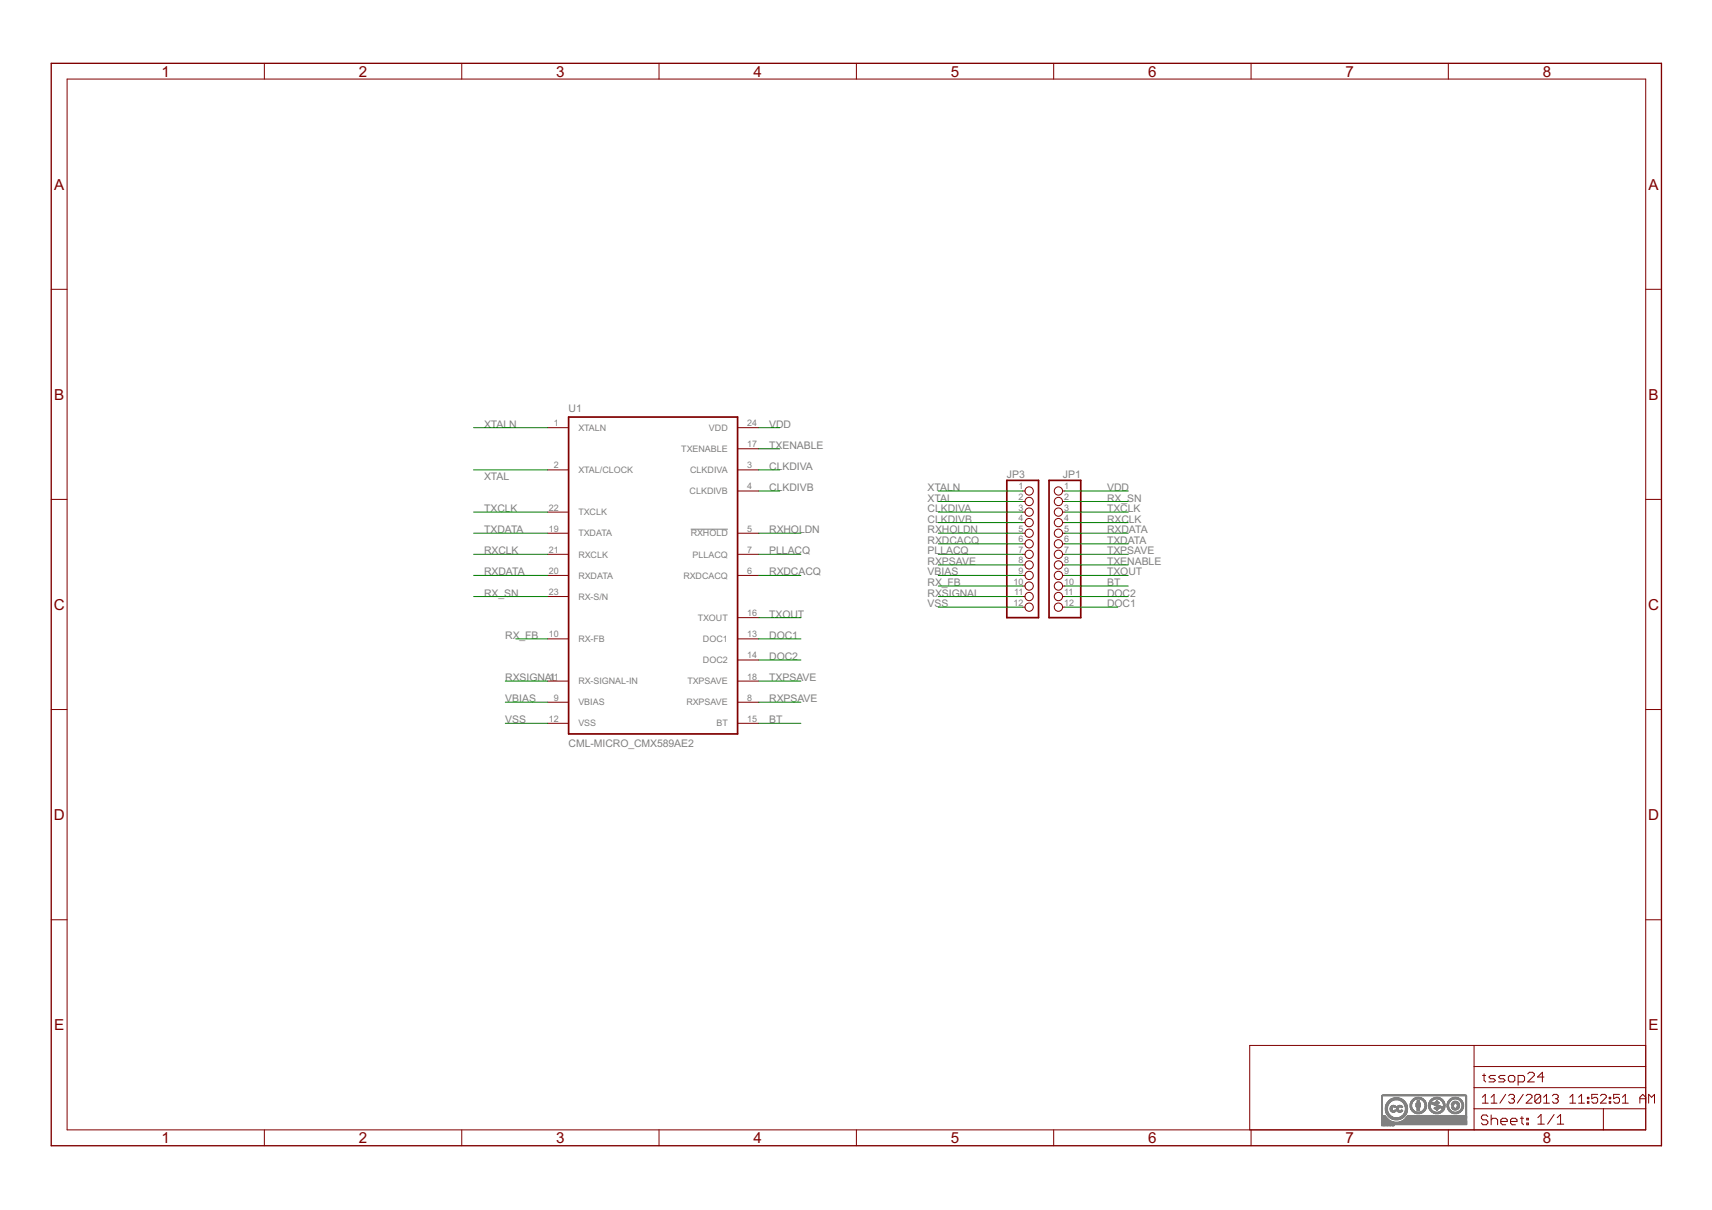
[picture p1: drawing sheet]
<svg xmlns="http://www.w3.org/2000/svg" width="297mm" height="210mm" viewBox="0 0 297 210" stroke-linecap="round" stroke-linejoin="round" font-family="sans-serif">
<defs><g id="words">
<g font-size="2.9" fill="#800000">
<text x="28" y="13.3">1</text>
<text x="62.3" y="13.3">2</text>
<text x="96.5" y="13.3">3</text>
<text x="130.7" y="13.3">4</text>
<text x="165" y="13.3">5</text>
<text x="199.2" y="13.3">6</text>
<text x="233.4" y="13.3">7</text>
<text x="267.7" y="13.3">8</text>
<text x="9.4" y="32.9">A</text>
<text x="286" y="32.9">A</text>
<text x="9.4" y="69.3">B</text>
<text x="286" y="69.3">B</text>
<text x="9.3" y="105.8">C</text>
<text x="286" y="105.8">C</text>
<text x="9.3" y="142.3">D</text>
<text x="286" y="142.3">D</text>
<text x="9.4" y="178.7">E</text>
<text x="286" y="178.7">E</text>
<text x="28" y="198.3">1</text>
<text x="62.3" y="198.3">2</text>
<text x="96.5" y="198.3">3</text>
<text x="130.7" y="198.3">4</text>
<text x="165" y="198.3">5</text>
<text x="199.2" y="198.3">6</text>
<text x="233.4" y="198.3">7</text>
<text x="267.7" y="198.3">8</text>
</g>
<g font-size="2" fill="#808080">
<text x="98.7" y="71.4">U1</text>
<text x="84" y="74.2">XTALN</text>
<text x="133.5" y="77.8">TXENABLE</text>
<text x="133.5" y="74.2">VDD</text>
<text x="84" y="83.3">XTAL</text>
<text x="133.5" y="81.5">CLKDIVA</text>
<text x="174.7" y="82.9">JP3</text>
<text x="184.4" y="82.9">JP1</text>
<text x="84" y="88.8">TXCLK</text>
<text x="133.5" y="85.2">CLKDIVB</text>
<text x="161" y="87">XTAL</text>
<text x="161" y="85.2">XTALN</text>
<text x="161" y="88.8">CLKDIVA</text>
<text x="192.1" y="88.8">TXCLK</text>
<text x="192.1" y="87">RX_SN</text>
<text x="192.1" y="85.2">VDD</text>
<text x="84" y="92.5">TXDATA</text>
<text x="133.5" y="92.5">RXHOLDN</text>
<text x="161" y="92.5">RXHOLDN</text>
<text x="161" y="94.3">RXDCACQ</text>
<text x="161" y="90.7">CLKDIVB</text>
<text x="192.1" y="90.7">RXCLK</text>
<text x="192.1" y="92.5">RXDATA</text>
<text x="192.1" y="94.3">TXDATA</text>
<text x="84" y="96.2">RXCLK</text>
<text x="84" y="99.8">RXDATA</text>
<text x="133.5" y="96.2">PLLACQ</text>
<text x="133.5" y="99.8">RXDCACQ</text>
<text x="161" y="96.2">PLLACQ</text>
<text x="161" y="101.7">RX_FB</text>
<text x="161" y="99.8">VBIAS</text>
<text x="161" y="98">RXPSAVE</text>
<text x="192.1" y="99.8">TXOUT</text>
<text x="192.1" y="96.2">TXPSAVE</text>
<text x="192.1" y="98">TXENABLE</text>
<text x="192.1" y="101.7">BT</text>
<text x="84" y="103.5">RX_SN</text>
<text x="133.5" y="107.2">TXOUT</text>
<text x="161" y="103.5">RXSIGNAL</text>
<text x="161" y="105.3">VSS</text>
<text x="192.1" y="103.5">DOC2</text>
<text x="192.1" y="105.3">DOC1</text>
<text x="87.7" y="110.8">RX_FB</text>
<text x="133.5" y="110.8">DOC1</text>
<text x="87.7" y="118.1">RXSIGNAL</text>
<text x="133.5" y="114.5">DOC2</text>
<text x="133.5" y="118.1">TXPSAVE</text>
<text x="87.7" y="121.8">VBIAS</text>
<text x="87.7" y="125.5">VSS</text>
<text x="133.5" y="121.8">RXPSAVE</text>
<text x="133.5" y="125.5">BT</text>
<text x="98.7" y="129.6">CML-MICRO_CMX589AE2</text>
</g>
<g font-size="1.7" fill="#808080">
<text x="96.1" y="73.9">1</text>
<text x="100.3" y="74.7">XTALN</text>
<text x="123" y="74.7">VDD</text>
<text x="129.7" y="77.6">17</text>
<text x="129.7" y="73.9">24</text>
<text x="96.1" y="81.3">2</text>
<text x="100.3" y="82.1">XTAL/CLOCK</text>
<text x="118.2" y="78.4">TXENABLE</text>
<text x="119.7" y="82.1">CLKDIVA</text>
<text x="129.7" y="81.3">3</text>
<text x="95.2" y="88.6">22</text>
<text x="100.3" y="89.4">TXCLK</text>
<text x="119.6" y="85.7">CLKDIVB</text>
<text x="129.7" y="84.9">4</text>
<text x="176.7" y="84.9">1</text>
<text x="176.7" y="86.7">2</text>
<text x="176.7" y="88.6">3</text>
<text x="184.6" y="84.9">1</text>
<text x="184.6" y="86.7">2</text>
<text x="184.6" y="88.6">3</text>
<text x="95.2" y="95.9">21</text>
<text x="95.2" y="92.2">19</text>
<text x="100.3" y="93">TXDATA</text>
<text x="119.9" y="93.1">RXHOLD</text>
<text x="129.7" y="92.2">5</text>
<text x="129.7" y="95.9">7</text>
<text x="176.7" y="90.4">4</text>
<text x="176.7" y="92.2">5</text>
<text x="176.7" y="94.1">6</text>
<text x="176.7" y="95.9">7</text>
<text x="184.6" y="90.4">4</text>
<text x="184.6" y="92.2">5</text>
<text x="184.6" y="94.1">6</text>
<text x="184.6" y="95.9">7</text>
<text x="95.2" y="99.6">20</text>
<text x="100.3" y="96.7">RXCLK</text>
<text x="100.3" y="100.4">RXDATA</text>
<text x="118.6" y="100.4">RXDCACQ</text>
<text x="120.1" y="96.7">PLLACQ</text>
<text x="129.7" y="99.6">6</text>
<text x="175.9" y="101.4">10</text>
<text x="176.7" y="97.7">8</text>
<text x="176.7" y="99.6">9</text>
<text x="184.6" y="97.7">8</text>
<text x="184.6" y="99.6">9</text>
<text x="184.6" y="101.4">10</text>
<text x="95.2" y="103.2">23</text>
<text x="100.3" y="104">RX-S/N</text>
<text x="121.1" y="107.7">TXOUT</text>
<text x="129.7" y="106.9">16</text>
<text x="175.9" y="105.1">12</text>
<text x="176" y="103.2">11</text>
<text x="184.6" y="103.2">11</text>
<text x="184.6" y="105.1">12</text>
<text x="95.2" y="110.6">10</text>
<text x="100.3" y="111.4">RX-FB</text>
<text x="122" y="111.4">DOC1</text>
<text x="129.7" y="110.6">13</text>
<text x="95.3" y="117.9">11</text>
<text x="100.3" y="118.7">RX-SIGNAL-IN</text>
<text x="119.3" y="118.7">TXPSAVE</text>
<text x="122" y="115">DOC2</text>
<text x="129.7" y="114.2">14</text>
<text x="129.7" y="117.9">18</text>
<text x="95.2" y="125.2">12</text>
<text x="96.1" y="121.6">9</text>
<text x="100.3" y="122.4">VBIAS</text>
<text x="119.1" y="122.4">RXPSAVE</text>
<text x="129.7" y="125.2">15</text>
<text x="129.7" y="121.6">8</text>
<text x="100.3" y="126">VSS</text>
<text x="124.3" y="126">BT</text>
</g>
</g></defs>
<g fill="none" stroke="#808080" stroke-width=".17">
<path d="M119.8 91.8h6.5M239.8 195.2v.1M239.8 195.3l-.1-.1 .1 .1M239.9 195.2l-.1 .1M239.9 195.2h.1M239.9 195.2v.1M239.9 195.2l.1 .1M240 195.2h.1M240 195.3h.1M240.1 195.3h.1M240.1 195.2v.1M240.2 195.2v.1"/>
<path d="M240.2 195.2h.1M240.3 195.2v.1M240.3 195.2h.1M240.4 195.2l-.1 .1M240.4 195.3h.4M240.4 195.3h.1M240.4 195.2h-.5M240.5 195.2h.1zM240.6 195.2v.1M240.6 195.3h.1M240.7 195.2h.1M240.7 195.2l.1 .1"/>
<path d="M240.7 195.2v.1M240.8 195.2h-.1M240.8 195.3h.1M240.9 195.2l-.1 .1M240.9 195.2l.1 .1M240.9 195.2h.2M241 195.3h-.1M241 195.2v.1M241.1 195.2l.1 .1M241.2 195.3h.1M241.3 195.2v.1M241.3 195.2h.1"/>
<path d="M241.4 195.2v.1M241.5 195.3h.2M241.5 195.2h.1M241.6 195.3h.1M241.6 195.2v.1M241.7 195.2v.1M241.7 195.2h.1M241.7 195.3h.1M241.8 195.2l-.6 .1M241.8 195.2h.1M241.8 195.2v.1M241.8 195.3h.1"/>
<path d="M241.9 195.2h.1M241.9 195.2v.1M241.9 195.3h.1"/>
</g>
<path d="M98.7 72.3h29.3v55h-29.3zM174.7 83.3h5.5v23.8h-5.5zM182 83.3h5.5v23.8h-5.5z" fill="none" stroke="#800000" stroke-width=".3"/>
<g fill="none" stroke="#800000" stroke-width=".17">
<path d="M11.6 13.7h273.9v182.3h-273.9zM45.9 11v2.7M80.1 11v2.7M114.3 11v2.7M148.6 11v2.7M182.8 11v2.7M217.1 11v2.7M251.3 11v2.7M8.9 50.2h2.7M285.5 50.2h2.8M95 74.2h3.7M128 77.9h3.6"/>
<path d="M128 74.2h3.6M8.9 86.6h2.7M95 92.5h3.7M95 81.5h3.7M95 96.2h3.7M95 99.8h3.7M95 88.8h3.7M128 92.5h3.6M128 81.5h3.6M128 85.2h3.6M128 96.2h3.6M128 99.8h3.6"/>
<path d="M177.4 92.5h.4M177.4 85.2h.4M177.4 96.2h.4M177.4 99.8h.4M177.4 88.8h.4M177.4 87h.4M177.4 90.7h.4M177.4 94.3h.4M177.4 98h.4M184.4 92.5h.4M184.4 85.2h.4M184.4 96.2h.4"/>
<path d="M184.4 99.8h.4M184.4 88.8h.4M184.4 87h.4M184.4 90.7h.4M184.4 94.3h.4M184.4 98h.4M285.5 86.6h2.8M95 110.8h3.7M95 103.5h3.7M95 118.2h3.7M128 110.8h3.6M128 114.5h3.6"/>
<path d="M128 118.2h3.6M128 107.1h3.6M177.4 103.5h.4M177.4 101.7h.4M177.4 105.3h.4M184.4 103.5h.4M184.4 101.7h.4M184.4 105.3h.4M8.9 123.1h2.7M95 125.5h3.7M95 121.8h3.7M128 125.5h3.6"/>
<path d="M128 121.8h3.6M285.5 123.1h2.8M8.9 159.6h2.7M285.5 159.6h2.8M45.9 196v2.8M80.1 196v2.8M114.3 196v2.8M148.6 196v2.8M182.8 196v2.8M217.1 196v2.8M251.3 196v2.8M255.8 192.3h29.7"/>
<path d="M255.8 181.4v14.6M255.8 188.7h29.7M255.8 185h29.7M257.2 190.4l.5-.6v1.6M257.2 191.4h1M257.2 186.6h.6M257.5 186.3v1.1l.3 .3M258.1 193.7l-.2-.3h-.6l-.3 .3v.3l.3 .3h.6l.2 .2v.3l-.2 .3h-.6l-.3-.3M258.7 191.4h1M258.7 190.4l.5-.6v1.6M258.7 193.4v1.7M258.7 194.3l.3-.3h.5l.3 .3v.8"/>
<path d="M259.5 186.6h-.9l-.3 .2 .3 .3h.6l.3 .3-.3 .3h-.9M260.4 194.5h1.1v-.2l-.3-.3h-.5l-.3 .3v.5l.3 .3h.5M261.1 186.6h-.8l-.3 .2 .3 .3h.6l.2 .3-.2 .3h-.9M261.2 189.8l-1 1.6M261.7 190.1l.3-.3h.5l.3 .3v.3l-.3 .2M262 186.6h.6l.2 .2v.6l-.2 .3h-.6l-.3-.3v-.6zM262.1 194.5h1.1v-.2l-.3-.3h-.5l-.3 .3v.5l.3 .3h.5M262.3 190.6h.2M262.5 190.6l.3 .3v.2l-.3 .3h-.5l-.3-.3M263.4 187.7h.8l.3-.3v-.6l-.3-.2h-.8v1.7M263.8 194h.5M264.1 193.7v1.1l.2 .3"/>
<path d="M264.3 189.8l-1 1.6M264.8 190.1l.2-.3h.6l.2 .3v.3l-1 1h1M264.9 194h.3v.3h-.3zM264.9 194.8h.3v.3h-.3zM265.1 186.3l.3-.3h.5l.3 .3v.3l-1.1 1.1h1.1M266.8 193.9l.6-.6v1.7M266.8 195h1.1M267.3 190.1v1l-.2 .3h-.5l-.3-.3M267.3 190.1l-.2-.3h-.5l-.3 .3v1M267.3 190.1l-1 1M267.8 191.4h1M267.8 190.4l.5-.6v1.6"/>
<path d="M267.9 186.8h-1.1l.8-.8v1.7M269.3 190.1l.3-.3h.5l.3 .3v.3l-.3 .2M269.6 193.3l-1.1 1.7M269.9 190.6h.2M270.1 190.6l.3 .3v.2l-.3 .3h-.5l-.3-.3M270.2 195h1.1M270.2 193.9l.6-.6v1.7M272.4 191.4h1M272.4 190.4l.5-.6v1.6M273.9 191.4h1M273.9 190.4l.5-.6v1.6M275.4 191.1h.3v.3h-.3z"/>
<path d="M275.4 190.4h.3v.2h-.3zM277.2 189.8h-1v.8l.5-.2h.2l.3 .2v.5l-.3 .3h-.5l-.2-.3M277.7 190.1l.2-.3h.5l.3 .3v.3l-1 1h1M278.2 192.3v3.7M279.2 191.1h.3v.3h-.3zM279.2 190.4h.3v.2h-.3zM281 189.8h-1v.8l.5-.2h.2l.3 .2v.5l-.3 .3h-.5l-.2-.3M281.5 191.4h1M281.5 190.4l.5-.6v1.6M284.5 190.6h1M285.5 181.4h-68.7v14.6M285.5 190.4l-.5-.6-.5 .6v1"/>
<path d="M286 191.4v-1.6l.6 .6 .5-.6v1.6"/>
<circle cx="178.6" cy="94.3" r=".72"/>
<circle cx="178.6" cy="90.7" r=".72"/>
<circle cx="178.6" cy="88.8" r=".72"/>
<circle cx="178.6" cy="92.5" r=".72"/>
<circle cx="178.6" cy="99.8" r=".72"/>
<circle cx="178.6" cy="98" r=".72"/>
<circle cx="178.6" cy="96.2" r=".72"/>
<circle cx="178.6" cy="87" r=".72"/>
<circle cx="178.6" cy="85.2" r=".72"/>
<circle cx="183.6" cy="88.8" r=".72"/>
<circle cx="183.6" cy="92.5" r=".72"/>
<circle cx="183.6" cy="94.3" r=".72"/>
<circle cx="183.6" cy="90.7" r=".72"/>
<circle cx="183.6" cy="98" r=".72"/>
<circle cx="183.6" cy="99.8" r=".72"/>
<circle cx="183.6" cy="96.2" r=".72"/>
<circle cx="183.6" cy="87" r=".72"/>
<circle cx="183.6" cy="85.2" r=".72"/>
<circle cx="178.6" cy="101.7" r=".72"/>
<circle cx="178.6" cy="103.5" r=".72"/>
<circle cx="178.6" cy="105.3" r=".72"/>
<circle cx="183.6" cy="103.5" r=".72"/>
<circle cx="183.6" cy="101.7" r=".72"/>
<circle cx="183.6" cy="105.3" r=".72"/>
</g>
<path d="M8.9 11h279.4v187.8h-279.4z" fill="none" stroke="#800000" stroke-width=".23"/>
<g fill="none" stroke="#008000" stroke-width=".17">
<path d="M82.2 74.2h12.8M131.6 74.2h3.7M131.6 77.9h3.7M82.2 81.5h12.8M82.2 96.2h12.8M82.2 99.8h12.8M82.2 92.5h12.8M82.2 88.8h12.8M131.6 81.5h3.7M131.6 85.2h3.7M131.6 96.2h7.4M131.6 99.8h7.4"/>
<path d="M131.6 92.5h7.4M162.8 87h14.6M162.8 85.2h14.6M162.8 96.2h14.6M162.8 99.8h14.6M162.8 92.5h14.6M162.8 94.3h14.6M162.8 88.8h14.6M162.8 90.7h14.6M162.8 98h14.6M184.8 87h10.9M184.8 85.2h10.9"/>
<path d="M184.8 96.2h10.9M184.8 99.8h10.9M184.8 92.5h10.9M184.8 94.3h10.9M184.8 88.8h10.9M184.8 90.7h10.9M184.8 98h10.9M82.2 103.5h12.8M87.7 118.2h7.3M89.5 110.8h5.5M131.6 118.2h7.4M131.6 114.5h7.4"/>
<path d="M131.6 110.8h7.4M131.6 107.1h7.4M162.8 103.5h14.6M162.8 105.3h14.6M162.8 101.7h14.6M184.8 103.5h10.9M184.8 105.3h9.1M184.8 101.7h10.9M87.7 121.8h7.3M87.7 125.5h7.3M131.6 121.8h7.4M131.6 125.5h7.4"/>
</g>
<g fill="#808080" stroke="#808080" stroke-width=".17">
<path d="M239.7 195.1h14.8z"/>
<path d="M239.7 195l14.8 .1z"/>
<path d="M239.7 195h14.8z"/>
<path d="M239.7 194.9l14.8 .1z"/>
<path d="M239.7 194.9h14.8z"/>
<path d="M239.7 194.8l14.8 .1z"/>
<path d="M239.7 194.8h9.9z"/>
<path d="M249.7 194.8h2.2z"/>
<path d="M252 194.8h2.5z"/>
<path d="M239.7 194.7l5.6 .1z"/>
<path d="M245.8 194.7l.5 .1z"/>
<path d="M246.5 194.7l2 .1z"/>
<path d="M248.6 194.7l.3 .1z"/>
<path d="M249.1 194.7l.4 .1z"/>
<path d="M249.8 194.7l2 .1z"/>
<path d="M252.2 194.7l.1 .1z"/>
<path d="M252.5 194.7l.4 .1z"/>
<path d="M253.1 194.7l1.4 .1z"/>
<path d="M245.9 194.7l.4 .1z"/>
<path d="M249.1 194.7l.3 .1z"/>
<path d="M249.9 194.7l1.8 .1z"/>
<path d="M252.2 194.7l.2 .1z"/>
<path d="M239.7 194.7h5.6z"/>
<path d="M245.9 194.7h.4z"/>
<path d="M246.5 194.7h2z"/>
<path d="M248.6 194.7h.3z"/>
<path d="M249.1 194.7h.3z"/>
<path d="M249.9 194.7h1.8z"/>
<path d="M252.3 194.7h.1z"/>
<path d="M252.6 194.7h.3z"/>
<path d="M253.1 194.7h1.4z"/>
<path d="M239.7 194.6l2.2 .1z"/>
<path d="M242.7 194.6l2.6 .1z"/>
<path d="M245.9 194.6l.4 .1z"/>
<path d="M246.5 194.6l2 .1z"/>
<path d="M248.6 194.6l.3 .1z"/>
<path d="M249.1 194.6l.2 .1z"/>
<path d="M250 194.6l1.7 .1z"/>
<path d="M251.9 194.6l.2 .1z"/>
<path d="M252.3 194.6l.1 .1z"/>
<path d="M252.6 194.6l.3 .1z"/>
<path d="M253.1 194.6l1.4 .1z"/>
<path d="M239.7 194.6h2z"/>
<path d="M242.8 194.6h2.5z"/>
<path d="M245.5 194.6h.3z"/>
<path d="M245.9 194.6h.4z"/>
<path d="M246.5 194.6h2z"/>
<path d="M248.6 194.6h.3z"/>
<path d="M249.1 194.6h.2z"/>
<path d="M249.5 194.6h.3z"/>
<path d="M250 194.6h1.7z"/>
<path d="M251.8 194.6h.3z"/>
<path d="M252.3 194.6h.1z"/>
<path d="M252.6 194.6h.3z"/>
<path d="M253.1 194.6h1.4z"/>
<path d="M239.7 194.6h1.9z"/>
<path d="M243 194.6h2.3z"/>
<path d="M245.4 194.6h.4z"/>
<path d="M246 194.6h.3z"/>
<path d="M248.6 194.6h.2z"/>
<path d="M253 194.6h1.5z"/>
<path d="M239.7 194.5l1.8 .1z"/>
<path d="M243 194.5l2.3 .1z"/>
<path d="M245.4 194.5l.4 .1z"/>
<path d="M246 194.5l.3 .1z"/>
<path d="M246.5 194.5l2 .1z"/>
<path d="M248.6 194.5l.2 .1z"/>
<path d="M249.1 194.5l.2 .1z"/>
<path d="M249.5 194.5l.3 .1z"/>
<path d="M250 194.5l1.7 .1z"/>
<path d="M251.8 194.5l.3 .1z"/>
<path d="M252.3 194.5l.1 .1z"/>
<path d="M253 194.5l1.5 .1z"/>
<path d="M239.7 194.5h1.7z"/>
<path d="M243.2 194.5h2.1z"/>
<path d="M245.4 194.5h.4z"/>
<path d="M246 194.5h.3z"/>
<path d="M246.5 194.5h2z"/>
<path d="M248.6 194.5h.2z"/>
<path d="M249.1 194.5h.2z"/>
<path d="M249.4 194.5h.5z"/>
<path d="M250 194.5h2.1z"/>
<path d="M252.3 194.5h.2z"/>
<path d="M253 194.5h1.5z"/>
<path d="M239.7 194.4l1.6 .1z"/>
<path d="M243.2 194.4l2.1 .1z"/>
<path d="M245.5 194.4l.3 .1z"/>
<path d="M245.9 194.4l.4 .1z"/>
<path d="M246.5 194.4l2 .1z"/>
<path d="M248.6 194.4l.2 .1z"/>
<path d="M249.1 194.4l.2 .1z"/>
<path d="M249.5 194.4l2.6 .1z"/>
<path d="M252.3 194.4l.2 .1z"/>
<path d="M252.6 194.4l.2 .1z"/>
<path d="M253 194.4l1.5 .1z"/>
<path d="M239.7 194.4l1.5 .1z"/>
<path d="M243.3 194.4l2 .1z"/>
<path d="M245.5 194.4l.2 .1z"/>
<path d="M248.9 194.4l.1 .1z"/>
<path d="M249.4 194.4l2.5 .1z"/>
<path d="M239.7 194.4h1.5z"/>
<path d="M243.4 194.4h1.9z"/>
<path d="M245.9 194.4h.4z"/>
<path d="M246.5 194.4h2z"/>
<path d="M248.6 194.4h.1z"/>
<path d="M248.9 194.4h.1z"/>
<path d="M249.1 194.4h.2z"/>
<path d="M249.5 194.4h2.3z"/>
<path d="M252.2 194.4h.3z"/>
<path d="M252.6 194.4h.2z"/>
<path d="M253 194.4h1.5z"/>
<path d="M239.7 194.3l1.5 .1z"/>
<path d="M243.5 194.3l1.8 .1z"/>
<path d="M245.9 194.3l.3 .1z"/>
<path d="M246.6 194.3l1.9 .1z"/>
<path d="M248.6 194.3l.1 .1z"/>
<path d="M248.9 194.3l.1 .1z"/>
<path d="M249.1 194.3l.2 .1z"/>
<path d="M249.4 194.3l2.3 .1z"/>
<path d="M252.2 194.3l.3 .1z"/>
<path d="M252.7 194.3l.1 .1z"/>
<path d="M253 194.3l1.5 .1z"/>
<path d="M239.7 194.3l1.4 .1z"/>
<path d="M245.8 194.3l.4 .1z"/>
<path d="M252.1 194.3l.4 .1z"/>
<path d="M239.7 194.3h1.3z"/>
<path d="M243.5 194.3h1.8z"/>
<path d="M245.5 194.3h.2z"/>
<path d="M245.9 194.3h.3z"/>
<path d="M246.6 194.3h1.9z"/>
<path d="M248.8 194.3h.2z"/>
<path d="M249.1 194.3h.2z"/>
<path d="M249.4 194.3h2.3z"/>
<path d="M252 194.3h.5z"/>
<path d="M252.7 194.3h.1z"/>
<path d="M252.9 194.3h1.6z"/>
<path d="M239.7 194.2l1.2 .1z"/>
<path d="M242 194.2l.6 .1z"/>
<path d="M243.6 194.2l1.7 .1z"/>
<path d="M245.5 194.2l.3 .1z"/>
<path d="M245.9 194.2l.3 .1z"/>
<path d="M246.6 194.2l1.9 .1z"/>
<path d="M248.8 194.2l.2 .1z"/>
<path d="M249.1 194.2l.2 .1z"/>
<path d="M249.4 194.2l2.3 .1z"/>
<path d="M251.9 194.2l.6 .1z"/>
<path d="M252.9 194.2l1.6 .1z"/>
<path d="M239.7 194.2h1.2z"/>
<path d="M241.8 194.2h1z"/>
<path d="M243.6 194.2h1.7z"/>
<path d="M245.5 194.2h.3z"/>
<path d="M245.9 194.2h.3z"/>
<path d="M246.3 194.2h.2z"/>
<path d="M246.6 194.2h1.9z"/>
<path d="M248.8 194.2h.2z"/>
<path d="M249.1 194.2h.2z"/>
<path d="M249.5 194.2h.3z"/>
<path d="M250 194.2h1.7z"/>
<path d="M251.8 194.2h.3z"/>
<path d="M252.3 194.2h.3z"/>
<path d="M252.9 194.2h1.6z"/>
<path d="M241.7 194.2h1.2z"/>
<path d="M243.7 194.2h1.6z"/>
<path d="M246 194.2h.1z"/>
<path d="M246.3 194.2h.1z"/>
<path d="M246.7 194.2h1.8z"/>
<path d="M239.7 194.1l1.2 .1z"/>
<path d="M241.5 194.1l1.5 .1z"/>
<path d="M243.7 194.1l1.6 .1z"/>
<path d="M245.5 194.1l.2 .1z"/>
<path d="M245.9 194.1l.2 .1z"/>
<path d="M246.3 194.1l.2 .1z"/>
<path d="M246.7 194.1l1.8 .1z"/>
<path d="M248.7 194.1l.3 .1z"/>
<path d="M249.1 194.1l.2 .1z"/>
<path d="M249.6 194.1l.2 .1z"/>
<path d="M250 194.1l1.7 .1z"/>
<path d="M251.8 194.1l.3 .1z"/>
<path d="M252.3 194.1l.3 .1z"/>
<path d="M252.9 194.1l1.6 .1z"/>
<path d="M239.7 194.1h1.1z"/>
<path d="M241.5 194.1h1.6z"/>
<path d="M243.8 194.1h1.5z"/>
<path d="M245.9 194.1h.2z"/>
<path d="M246.3 194.1h.2z"/>
<path d="M246.7 194.1h1.8z"/>
<path d="M248.7 194.1h.3z"/>
<path d="M249.1 194.1h.2z"/>
<path d="M250 194.1h1.7z"/>
<path d="M251.9 194.1h.1z"/>
<path d="M252.3 194.1h.3z"/>
<path d="M252.9 194.1h1.6z"/>
<path d="M239.7 194l1.1 .1z"/>
<path d="M241.4 194l1.8 .1z"/>
<path d="M243.8 194l1.5 .1z"/>
<path d="M245.9 194l.1 .1z"/>
<path d="M246.3 194l.2 .1z"/>
<path d="M246.7 194l1.8 .1z"/>
<path d="M248.7 194l.3 .1z"/>
<path d="M249.1 194l.3 .1z"/>
<path d="M249.9 194l1.8 .1z"/>
<path d="M252.2 194l.4 .1z"/>
<path d="M252.9 194l1.6 .1z"/>
<path d="M239.7 194l1 .1z"/>
<path d="M241.3 194l1.9 .1z"/>
<path d="M246.2 194l.4 .1z"/>
<path d="M239.7 194h1z"/>
<path d="M241.3 194h2z"/>
<path d="M243.9 194h1.4z"/>
<path d="M245.8 194h.2z"/>
<path d="M246.2 194h.4z"/>
<path d="M246.8 194h1.7z"/>
<path d="M248.6 194h.4z"/>
<path d="M249.1 194h.4z"/>
<path d="M249.8 194h2z"/>
<path d="M252.1 194h.5z"/>
<path d="M252.8 194h1.7z"/>
<path d="M239.7 193.9l1 .1z"/>
<path d="M241.2 193.9l2.1 .1z"/>
<path d="M243.9 193.9l5.7 .1z"/>
<path d="M249.7 193.9l2.2 .1z"/>
<path d="M252 193.9l2.5 .1z"/>
<path d="M239.7 193.9l.9 .1z"/>
<path d="M241.2 193.9l1 .1z"/>
<path d="M242.3 193.9l1.1 .1z"/>
<path d="M243.9 193.9l10.6 .1z"/>
<path d="M239.7 193.9h.9z"/>
<path d="M241.1 193.9h.8z"/>
<path d="M242.6 193.9h.8z"/>
<path d="M244 193.9h10.5z"/>
<path d="M239.7 193.8l.9 .1z"/>
<path d="M241.1 193.8l.7 .1z"/>
<path d="M242.8 193.8l.7 .1z"/>
<path d="M244 193.8l10.5 .1z"/>
<path d="M239.7 193.8h.8z"/>
<path d="M241 193.8h.7z"/>
<path d="M242.8 193.8h.7z"/>
<path d="M244 193.8h10.5z"/>
<path d="M241 193.8h.6z"/>
<path d="M242.9 193.8h.7z"/>
<path d="M244.1 193.8h10.4z"/>
<path d="M239.7 193.7l.8 .1z"/>
<path d="M241 193.7l.6 .1z"/>
<path d="M243 193.7l.6 .1z"/>
<path d="M244.1 193.7l10.4 .1z"/>
<path d="M239.7 193.7h.7z"/>
<path d="M240.9 193.7h.6z"/>
<path d="M243.1 193.7h.6z"/>
<path d="M244.1 193.7h10.4z"/>
<path d="M239.7 193.6l.7 .1z"/>
<path d="M240.9 193.6l.5 .1z"/>
<path d="M243.2 193.6l.5 .1z"/>
<path d="M244.1 193.6l10.4 .1z"/>
<path d="M239.7 193.6h.7z"/>
<path d="M240.8 193.6h.5z"/>
<path d="M243.2 193.6h.6z"/>
<path d="M244.2 193.6h10.3z"/>
<path d="M239.7 193.5l.1 .1z"/>
<path d="M240.8 193.5l.5 .1z"/>
<path d="M243.3 193.5l.5 .1z"/>
<path d="M254.3 193.5l.2 .1z"/>
<path d="M239.7 193.5h.1z"/>
<path d="M240.8 193.5h.4z"/>
<path d="M243.4 193.5h.4z"/>
<path d="M254.3 193.5h.2z"/>
<path d="M240.7 193.5h.5z"/>
<path d="M239.7 193.4l.1 .1z"/>
<path d="M240.7 193.4l.5 .1z"/>
<path d="M243.4 193.4l.5 .1z"/>
<path d="M254.3 193.4l.2 .1z"/>
<path d="M239.7 193.4h.1z"/>
<path d="M240.7 193.4h.4z"/>
<path d="M243.5 193.4h.4z"/>
<path d="M254.3 193.4h.2z"/>
<path d="M239.7 193.3l.1 .1z"/>
<path d="M240.6 193.3l.5 .1z"/>
<path d="M243.5 193.3l.4 .1z"/>
<path d="M254.3 193.3l.2 .1z"/>
<path d="M239.7 193.3h.1z"/>
<path d="M240.6 193.3h.4z"/>
<path d="M243.5 193.3h.4z"/>
<path d="M254.3 193.3h.2z"/>
<path d="M239.7 193.2l.1 .1z"/>
<path d="M240.6 193.2l.4 .1z"/>
<path d="M243.6 193.2l.4 .1z"/>
<path d="M254.3 193.2l.2 .1z"/>
<path d="M239.7 193.2h.1z"/>
<path d="M240.5 193.2h.5z"/>
<path d="M243.6 193.2h.5z"/>
<path d="M245.7 193.2h.7z"/>
<path d="M249 193.2h.6z"/>
<path d="M252.2 193.2h.6z"/>
<path d="M254.3 193.2h.2z"/>
<path d="M239.7 193.1l.1 .1z"/>
<path d="M240.5 193.1l.4 .1z"/>
<path d="M243.6 193.1l.5 .1z"/>
<path d="M245.6 193.1l.9 .1z"/>
<path d="M248.9 193.1l.8 .1z"/>
<path d="M252.1 193.1l.8 .1z"/>
<path d="M254.3 193.1l.2 .1z"/>
<path d="M239.7 193.1h.1z"/>
<path d="M240.5 193.1h.4z"/>
<path d="M243.6 193.1h.5z"/>
<path d="M245.5 193.1h1.1z"/>
<path d="M248.7 193.1h1.1z"/>
<path d="M251.9 193.1h1.1z"/>
<path d="M254.3 193.1h.2z"/>
<path d="M245.5 193.1h1.2z"/>
<path d="M248.7 193.1h1.2z"/>
<path d="M251.9 193.1h1.2z"/>
<path d="M239.7 193l.1 .1z"/>
<path d="M240.5 193l.4 .1z"/>
<path d="M243.7 193l.4 .1z"/>
<path d="M245.4 193l1.4 .1z"/>
<path d="M248.6 193l1.4 .1z"/>
<path d="M251.8 193l1.4 .1z"/>
<path d="M254.3 193l.2 .1z"/>
<path d="M239.7 193h.1z"/>
<path d="M240.5 193h.4z"/>
<path d="M243.7 193h.4z"/>
<path d="M245.3 193h1.5z"/>
<path d="M248.6 193h1.4z"/>
<path d="M251.8 193h1.5z"/>
<path d="M254.3 193h.2z"/>
<path d="M239.7 192.9l.1 .1z"/>
<path d="M240.4 192.9l.5 .1z"/>
<path d="M243.7 192.9l.4 .1z"/>
<path d="M245.3 192.9l1.6 .1z"/>
<path d="M248.5 192.9l1.6 .1z"/>
<path d="M251.7 192.9l1.6 .1z"/>
<path d="M254.3 192.9l.2 .1z"/>
<path d="M240.4 192.9l.4 .1z"/>
<path d="M241.6 192.9l.3 .1z"/>
<path d="M242.7 192.9l.3 .1z"/>
<path d="M243.7 192.9l.5 .1z"/>
<path d="M245.2 192.9l.7 .1z"/>
<path d="M246.3 192.9l.6 .1z"/>
<path d="M248.4 192.9l.7 .1z"/>
<path d="M249.5 192.9l.7 .1z"/>
<path d="M251.7 192.9l.6 .1z"/>
<path d="M252.7 192.9l.7 .1z"/>
<path d="M239.7 192.9h.1z"/>
<path d="M240.4 192.9h.4z"/>
<path d="M241.5 192.9h.5z"/>
<path d="M242.6 192.9h.5z"/>
<path d="M243.8 192.9h.4z"/>
<path d="M245.2 192.9h.5z"/>
<path d="M246.5 192.9h.5z"/>
<path d="M248.4 192.9h.5z"/>
<path d="M249.6 192.9h.6z"/>
<path d="M251.6 192.9h.5z"/>
<path d="M252.9 192.9h.5z"/>
<path d="M254.3 192.9h.2z"/>
<path d="M239.7 192.8l.1 .1z"/>
<path d="M240.4 192.8l.4 .1z"/>
<path d="M241.4 192.8l.7 .1z"/>
<path d="M242.5 192.8l.7 .1z"/>
<path d="M243.8 192.8l.4 .1z"/>
<path d="M245.1 192.8l.5 .1z"/>
<path d="M246.6 192.8l.4 .1z"/>
<path d="M248.4 192.8l.4 .1z"/>
<path d="M249.7 192.8l.5 .1z"/>
<path d="M251.5 192.8l.5 .1z"/>
<path d="M253 192.8l.4 .1z"/>
<path d="M254.3 192.8l.2 .1z"/>
<path d="M239.7 192.8h.1z"/>
<path d="M240.4 192.8h.4z"/>
<path d="M241.4 192.8h.7z"/>
<path d="M242.5 192.8h.7z"/>
<path d="M243.8 192.8h.4z"/>
<path d="M245.1 192.8h.4z"/>
<path d="M246.6 192.8h.5z"/>
<path d="M248.3 192.8h.5z"/>
<path d="M249.8 192.8h.5z"/>
<path d="M251.5 192.8h.5z"/>
<path d="M253 192.8h.5z"/>
<path d="M254.3 192.8h.2z"/>
<path d="M241.4 192.8h.8z"/>
<path d="M242.5 192.8h.8z"/>
<path d="M246.7 192.8h.4z"/>
<path d="M248.3 192.8h.4z"/>
<path d="M249.9 192.8h.4z"/>
<path d="M251.5 192.8h.4z"/>
<path d="M253.1 192.8h.4z"/>
<path d="M239.7 192.7l.1 .1z"/>
<path d="M240.4 192.7l.4 .1z"/>
<path d="M241.3 192.7l.9 .1z"/>
<path d="M242.4 192.7l.9 .1z"/>
<path d="M243.8 192.7l.4 .1z"/>
<path d="M245 192.7l.4 .1z"/>
<path d="M246.7 192.7l.5 .1z"/>
<path d="M248.2 192.7l.5 .1z"/>
<path d="M249.9 192.7l.4 .1z"/>
<path d="M251.4 192.7l.4 .1z"/>
<path d="M253.2 192.7l.4 .1z"/>
<path d="M254.3 192.7l.2 .1z"/>
<path d="M239.7 192.7h.1z"/>
<path d="M240.4 192.7h.3z"/>
<path d="M241.3 192.7h.9z"/>
<path d="M242.4 192.7h1z"/>
<path d="M243.8 192.7h.4z"/>
<path d="M245 192.7h.4z"/>
<path d="M246.8 192.7h.4z"/>
<path d="M248.2 192.7h.4z"/>
<path d="M250 192.7h.4z"/>
<path d="M251.4 192.7h.4z"/>
<path d="M253.2 192.7h.4z"/>
<path d="M254.3 192.7h.2z"/>
<path d="M241.3 192.7h.4z"/>
<path d="M241.9 192.7h.4z"/>
<path d="M242.4 192.7h.4z"/>
<path d="M243 192.7h.4z"/>
<path d="M244.9 192.7h.4z"/>
<path d="M245.9 192.7h.4z"/>
<path d="M248.2 192.7h.3z"/>
<path d="M239.7 192.6l.1 .1z"/>
<path d="M240.4 192.6l.3 .1z"/>
<path d="M241.2 192.6l.5 .1z"/>
<path d="M241.9 192.6l.3 .1z"/>
<path d="M242.3 192.6l.5 .1z"/>
<path d="M243 192.6l.3 .1z"/>
<path d="M243.8 192.6l.4 .1z"/>
<path d="M244.9 192.6l.4 .1z"/>
<path d="M245.9 192.6l.4 .1z"/>
<path d="M246.8 192.6l.4 .1z"/>
<path d="M248.1 192.6l.4 .1z"/>
<path d="M249.2 192.6l.2 .1z"/>
<path d="M250.1 192.6l.3 .1z"/>
<path d="M251.4 192.6l.3 .1z"/>
<path d="M253.3 192.6l.4 .1z"/>
<path d="M254.3 192.6l.2 .1z"/>
<path d="M239.7 192.6h.1z"/>
<path d="M240.4 192.6h.3z"/>
<path d="M241.2 192.6h.4z"/>
<path d="M242 192.6h.2z"/>
<path d="M242.3 192.6h.4z"/>
<path d="M243.1 192.6h.2z"/>
<path d="M243.8 192.6h.4z"/>
<path d="M244.9 192.6h.4z"/>
<path d="M245.9 192.6h.4z"/>
<path d="M246.9 192.6h.4z"/>
<path d="M248.1 192.6h.4z"/>
<path d="M249.2 192.6h.2z"/>
<path d="M250.1 192.6h.4z"/>
<path d="M251.3 192.6h.4z"/>
<path d="M253.3 192.6h.4z"/>
<path d="M254.3 192.6h.2z"/>
<path d="M239.7 192.5l.1 .1z"/>
<path d="M240.4 192.5l.3 .1z"/>
<path d="M241.2 192.5l.4 .1z"/>
<path d="M242 192.5l.1 .1z"/>
<path d="M242.3 192.5l.4 .1z"/>
<path d="M243.1 192.5l.1 .1z"/>
<path d="M243.8 192.5l.4 .1z"/>
<path d="M244.9 192.5l.3 .1z"/>
<path d="M245.9 192.5l.4 .1z"/>
<path d="M246.9 192.5l.4 .1z"/>
<path d="M248.1 192.5l.3 .1z"/>
<path d="M249.2 192.5l.2 .1z"/>
<path d="M250.1 192.5l.4 .1z"/>
<path d="M251.3 192.5l.4 .1z"/>
<path d="M252.5 192.5v.1z"/>
<path d="M253.4 192.5l.3 .1z"/>
<path d="M254.3 192.5l.2 .1z"/>
<path d="M244.8 192.5l.4 .1z"/>
<path d="M247 192.5l.3 .1z"/>
<path d="M250.2 192.5l.3 .1z"/>
<path d="M251.3 192.5l.3 .1z"/>
<path d="M252.2 192.5l.5 .1z"/>
<path d="M239.7 192.5h.1z"/>
<path d="M240.4 192.5h.3z"/>
<path d="M241.2 192.5h.4z"/>
<path d="M242.3 192.5h.4z"/>
<path d="M243.8 192.5h.4z"/>
<path d="M244.8 192.5h.4z"/>
<path d="M245.9 192.5h.4z"/>
<path d="M247 192.5h.3z"/>
<path d="M248 192.5h.4z"/>
<path d="M249.2 192.5h.2z"/>
<path d="M250.2 192.5h.4z"/>
<path d="M251.2 192.5h.4z"/>
<path d="M252.2 192.5h.6z"/>
<path d="M253.4 192.5h.3z"/>
<path d="M254.3 192.5h.2z"/>
<path d="M239.7 192.4l.1 .1z"/>
<path d="M240.4 192.4l.3 .1z"/>
<path d="M241.2 192.4l.4 .1z"/>
<path d="M242.3 192.4l.4 .1z"/>
<path d="M243.8 192.4l.4 .1z"/>
<path d="M244.8 192.4l.3 .1z"/>
<path d="M245.9 192.4l.4 .1z"/>
<path d="M247 192.4l.4 .1z"/>
<path d="M248 192.4l.3 .1z"/>
<path d="M249.2 192.4l.2 .1z"/>
<path d="M250.3 192.4l.2 .1z"/>
<path d="M251.2 192.4l.3 .1z"/>
<path d="M252.1 192.4l.8 .1z"/>
<path d="M253.4 192.4l.4 .1z"/>
<path d="M254.3 192.4l.2 .1z"/>
<path d="M239.7 192.4h.1z"/>
<path d="M240.4 192.4h.3z"/>
<path d="M241.2 192.4h.4z"/>
<path d="M242.3 192.4h.4z"/>
<path d="M243.8 192.4h.4z"/>
<path d="M244.8 192.4h.3z"/>
<path d="M245.9 192.4h.4z"/>
<path d="M247.1 192.4h.3z"/>
<path d="M248 192.4h.3z"/>
<path d="M249.1 192.4h.4z"/>
<path d="M250.3 192.4h.3z"/>
<path d="M251.2 192.4h.3z"/>
<path d="M252.1 192.4h.8z"/>
<path d="M253.5 192.4h.3z"/>
<path d="M254.3 192.4h.2z"/>
<path d="M249 192.4h.6z"/>
<path d="M252 192.4h1z"/>
<path d="M239.7 192.3l.1 .1z"/>
<path d="M240.3 192.3l.4 .1z"/>
<path d="M241.2 192.3l.4 .1z"/>
<path d="M242.3 192.3l.4 .1z"/>
<path d="M243.8 192.3l.4 .1z"/>
<path d="M244.8 192.3l.3 .1z"/>
<path d="M245.9 192.3l.4 .1z"/>
<path d="M247.1 192.3l.3 .1z"/>
<path d="M247.9 192.3l.4 .1z"/>
<path d="M248.9 192.3l.7 .1z"/>
<path d="M250.3 192.3l.3 .1z"/>
<path d="M251.2 192.3l.3 .1z"/>
<path d="M252 192.3l1 .1z"/>
<path d="M253.5 192.3l.3 .1z"/>
<path d="M254.3 192.3l.2 .1z"/>
<path d="M239.7 192.3h.1z"/>
<path d="M240.4 192.3h.3z"/>
<path d="M241.2 192.3h.4z"/>
<path d="M242.3 192.3h.4z"/>
<path d="M243.8 192.3h.4z"/>
<path d="M244.7 192.3h.3z"/>
<path d="M245.9 192.3h.4z"/>
<path d="M247.1 192.3h.3z"/>
<path d="M247.9 192.3h.3z"/>
<path d="M248.9 192.3h.8z"/>
<path d="M250.2 192.3h.4z"/>
<path d="M251.2 192.3h.3z"/>
<path d="M251.9 192.3h1.1z"/>
<path d="M253.6 192.3h.3z"/>
<path d="M254.3 192.3h.2z"/>
<path d="M248.8 192.3h.9z"/>
<path d="M250.1 192.3h.5z"/>
<path d="M251.1 192.3h.3z"/>
<path d="M251.9 192.3h1.2z"/>
<path d="M239.7 192.2l.1 .1z"/>
<path d="M240.4 192.2l.3 .1z"/>
<path d="M241.2 192.2l.4 .1z"/>
<path d="M242.3 192.2l.4 .1z"/>
<path d="M243.8 192.2l.4 .1z"/>
<path d="M244.7 192.2l.3 .1z"/>
<path d="M245.9 192.2l.4 .1z"/>
<path d="M247.1 192.2l.3 .1z"/>
<path d="M247.9 192.2l.3 .1z"/>
<path d="M248.8 192.2l.9 .1z"/>
<path d="M250 192.2l.7 .1z"/>
<path d="M251.1 192.2l.3 .1z"/>
<path d="M251.9 192.2l.4 .1z"/>
<path d="M252.7 192.2l.4 .1z"/>
<path d="M253.6 192.2l.3 .1z"/>
<path d="M254.3 192.2l.2 .1z"/>
<path d="M239.7 192.2h.1z"/>
<path d="M240.4 192.2h.3z"/>
<path d="M241.2 192.2h.4z"/>
<path d="M242.3 192.2h.4z"/>
<path d="M243.8 192.2h.4z"/>
<path d="M244.7 192.2h.3z"/>
<path d="M245.9 192.2h.4z"/>
<path d="M247.2 192.2h.2z"/>
<path d="M247.9 192.2h.3z"/>
<path d="M248.9 192.2h.8z"/>
<path d="M250 192.2h.7z"/>
<path d="M251.1 192.2h.3z"/>
<path d="M251.9 192.2h.4z"/>
<path d="M252.7 192.2h.4z"/>
<path d="M253.6 192.2h.3z"/>
<path d="M254.3 192.2h.2z"/>
<path d="M239.7 192.1l.1 .1z"/>
<path d="M240.4 192.1l.3 .1z"/>
<path d="M241.2 192.1l.4 .1z"/>
<path d="M242.3 192.1l.4 .1z"/>
<path d="M243.8 192.1l.4 .1z"/>
<path d="M244.7 192.1l.3 .1z"/>
<path d="M245.9 192.1l.4 .1z"/>
<path d="M247.2 192.1l.3 .1z"/>
<path d="M247.9 192.1l.3 .1z"/>
<path d="M248.9 192.1l.2 .1z"/>
<path d="M249.4 192.1l.3 .1z"/>
<path d="M249.9 192.1l.8 .1z"/>
<path d="M251.1 192.1l.3 .1z"/>
<path d="M251.9 192.1l.4 .1z"/>
<path d="M252.8 192.1l.4 .1z"/>
<path d="M253.6 192.1l.3 .1z"/>
<path d="M254.3 192.1l.2 .1z"/>
<path d="M242 192.1l.1 .1z"/>
<path d="M243.1 192.1l.1 .1z"/>
<path d="M244.7 192.1l.2 .1z"/>
<path d="M249 192.1l.1 .1z"/>
<path d="M249.4 192.1l1.3 .1z"/>
<path d="M251.9 192.1l.3 .1z"/>
<path d="M239.7 192.1h.1z"/>
<path d="M240.4 192.1h.3z"/>
<path d="M241.2 192.1h.4z"/>
<path d="M242 192.1h.2z"/>
<path d="M242.3 192.1h.4z"/>
<path d="M243.1 192.1h.2z"/>
<path d="M243.8 192.1h.4z"/>
<path d="M244.7 192.1h.3z"/>
<path d="M245.9 192.1h.4z"/>
<path d="M247.2 192.1h.3z"/>
<path d="M247.9 192.1h.3z"/>
<path d="M249.5 192.1h1.2z"/>
<path d="M251.1 192.1h.3z"/>
<path d="M251.9 192.1h.3z"/>
<path d="M252.8 192.1h.4z"/>
<path d="M253.6 192.1h.3z"/>
<path d="M254.3 192.1h.2z"/>
<path d="M239.7 192l.1 .1z"/>
<path d="M240.4 192l.3 .1z"/>
<path d="M241.2 192l.5 .1z"/>
<path d="M241.9 192l.4 .1z"/>
<path d="M242.3 192l.5 .1z"/>
<path d="M243 192l.3 .1z"/>
<path d="M243.8 192l.4 .1z"/>
<path d="M244.7 192l.3 .1z"/>
<path d="M245.9 192l.4 .1z"/>
<path d="M247.2 192l.3 .1z"/>
<path d="M247.9 192l.2 .1z"/>
<path d="M249.5 192l.8 .1z"/>
<path d="M250.4 192l.3 .1z"/>
<path d="M251.1 192l.3 .1z"/>
<path d="M251.9 192l.3 .1z"/>
<path d="M252.8 192l.4 .1z"/>
<path d="M253.6 192l.3 .1z"/>
<path d="M254.3 192l.2 .1z"/>
<path d="M239.7 192h.1z"/>
<path d="M240.4 192h.3z"/>
<path d="M241.3 192h.4z"/>
<path d="M241.8 192h.5z"/>
<path d="M242.4 192h.5z"/>
<path d="M243 192h.4z"/>
<path d="M243.8 192h.4z"/>
<path d="M244.7 192h.2z"/>
<path d="M245.7 192h.7z"/>
<path d="M247.2 192h.3z"/>
<path d="M247.9 192h.2z"/>
<path d="M249.4 192h.9z"/>
<path d="M250.4 192h.3z"/>
<path d="M251.1 192h.3z"/>
<path d="M251.9 192h.3z"/>
<path d="M252.8 192h.4z"/>
<path d="M253.6 192h.3z"/>
<path d="M254.3 192h.2z"/>
<path d="M241.3 192h.9z"/>
<path d="M242.4 192h1z"/>
<path d="M249.5 192h.6z"/>
<path d="M253.7 192h.2z"/>
<path d="M239.7 191.9l.1 .1z"/>
<path d="M240.4 191.9l.4 .1z"/>
<path d="M241.3 191.9l.9 .1z"/>
<path d="M242.4 191.9l.9 .1z"/>
<path d="M243.8 191.9l.4 .1z"/>
<path d="M244.7 191.9l.2 .1z"/>
<path d="M245.7 191.9l.7 .1z"/>
<path d="M247.2 191.9l.3 .1z"/>
<path d="M247.9 191.9l.2 .1z"/>
<path d="M249.4 191.9l.7 .1z"/>
<path d="M250.4 191.9l.3 .1z"/>
<path d="M251.1 191.9l.3 .1z"/>
<path d="M252.8 191.9l.4 .1z"/>
<path d="M253.7 191.9l.2 .1z"/>
<path d="M254.3 191.9l.2 .1z"/>
<path d="M239.7 191.9h.1z"/>
<path d="M240.4 191.9h.4z"/>
<path d="M241.4 191.9h.8z"/>
<path d="M242.5 191.9h.8z"/>
<path d="M243.8 191.9h.4z"/>
<path d="M244.7 191.9h.2z"/>
<path d="M245.7 191.9h.7z"/>
<path d="M247.2 191.9h.3z"/>
<path d="M247.9 191.9h.2z"/>
<path d="M249.3 191.9h.7z"/>
<path d="M250.4 191.9h.3z"/>
<path d="M251.1 191.9h.2z"/>
<path d="M252.9 191.9h.3z"/>
<path d="M253.7 191.9h.2z"/>
<path d="M254.3 191.9h.2z"/>
<path d="M241.4 191.9h.7z"/>
<path d="M242.5 191.9h.7z"/>
<path d="M247.3 191.9h.2z"/>
<path d="M247.8 191.9h.3z"/>
<path d="M249.2 191.9h.7z"/>
<path d="M239.7 191.8l.1 .1z"/>
<path d="M240.4 191.8l.4 .1z"/>
<path d="M241.5 191.8l.6 .1z"/>
<path d="M242.6 191.8l.6 .1z"/>
<path d="M243.8 191.8l.4 .1z"/>
<path d="M244.7 191.8l.2 .1z"/>
<path d="M245.7 191.8l.7 .1z"/>
<path d="M247.3 191.8l.2 .1z"/>
<path d="M247.8 191.8l.3 .1z"/>
<path d="M249.1 191.8l.7 .1z"/>
<path d="M250.4 191.8l.3 .1z"/>
<path d="M251.1 191.8l.2 .1z"/>
<path d="M252 191.8l.1 .1z"/>
<path d="M252.9 191.8l.3 .1z"/>
<path d="M253.7 191.8l.2 .1z"/>
<path d="M254.3 191.8l.2 .1z"/>
<path d="M239.7 191.8h.1z"/>
<path d="M240.4 191.8h.4z"/>
<path d="M241.6 191.8h.4z"/>
<path d="M242.7 191.8h.4z"/>
<path d="M243.7 191.8h.5z"/>
<path d="M244.7 191.8h.2z"/>
<path d="M245.7 191.8h.7z"/>
<path d="M247.3 191.8h.2z"/>
<path d="M247.8 191.8h.3z"/>
<path d="M249.1 191.8h.6z"/>
<path d="M250.4 191.8h.3z"/>
<path d="M251.1 191.8h.2z"/>
<path d="M252 191.8h.1z"/>
<path d="M252.9 191.8h.3z"/>
<path d="M253.7 191.8h.2z"/>
<path d="M254.3 191.8h.2z"/>
<path d="M239.7 191.7l.1 .1z"/>
<path d="M240.4 191.7l.4 .1z"/>
<path d="M241.7 191.7l.1 .1z"/>
<path d="M242.8 191.7l.1 .1z"/>
<path d="M243.7 191.7l.5 .1z"/>
<path d="M244.7 191.7l.2 .1z"/>
<path d="M245.7 191.7l.7 .1z"/>
<path d="M247.3 191.7l.2 .1z"/>
<path d="M247.8 191.7l.3 .1z"/>
<path d="M249 191.7l.7 .1z"/>
<path d="M250.4 191.7l.3 .1z"/>
<path d="M251.1 191.7l.2 .1z"/>
<path d="M251.9 191.7l.2 .1z"/>
<path d="M252.9 191.7l.3 .1z"/>
<path d="M253.7 191.7l.2 .1z"/>
<path d="M254.3 191.7l.2 .1z"/>
<path d="M239.7 191.7h.1z"/>
<path d="M240.4 191.7h.5z"/>
<path d="M243.7 191.7h.4z"/>
<path d="M244.7 191.7h.2z"/>
<path d="M245.7 191.7h.7z"/>
<path d="M247.3 191.7h.2z"/>
<path d="M247.8 191.7h.3z"/>
<path d="M248.9 191.7h.7z"/>
<path d="M250.4 191.7h.3z"/>
<path d="M251.1 191.7h.2z"/>
<path d="M251.9 191.7h.3z"/>
<path d="M252.9 191.7h.3z"/>
<path d="M253.7 191.7h.2z"/>
<path d="M254.3 191.7h.2z"/>
<path d="M240.5 191.7h.4z"/>
<path d="M247.2 191.7h.3z"/>
<path d="M248.8 191.7h.7z"/>
<path d="M251.8 191.7h.4z"/>
<path d="M239.7 191.6l.1 .1z"/>
<path d="M240.5 191.6l.4 .1z"/>
<path d="M243.7 191.6l.4 .1z"/>
<path d="M244.7 191.6l.2 .1z"/>
<path d="M245.7 191.6l.7 .1z"/>
<path d="M247.2 191.6l.3 .1z"/>
<path d="M247.9 191.6l.2 .1z"/>
<path d="M248.7 191.6l.7 .1z"/>
<path d="M250.4 191.6l.3 .1z"/>
<path d="M251.1 191.6l.2 .1z"/>
<path d="M251.8 191.6l.4 .1z"/>
<path d="M252.8 191.6l.4 .1z"/>
<path d="M253.7 191.6l.2 .1z"/>
<path d="M254.3 191.6l.2 .1z"/>
<path d="M239.7 191.6h.1z"/>
<path d="M240.5 191.6h.4z"/>
<path d="M243.6 191.6h.5z"/>
<path d="M244.7 191.6h.2z"/>
<path d="M245.7 191.6h.7z"/>
<path d="M247.2 191.6h.3z"/>
<path d="M247.9 191.6h.2z"/>
<path d="M248.7 191.6h.6z"/>
<path d="M250.4 191.6h.3z"/>
<path d="M251.1 191.6h.3z"/>
<path d="M251.8 191.6h.5z"/>
<path d="M252.8 191.6h.4z"/>
<path d="M253.7 191.6h.2z"/>
<path d="M254.3 191.6h.2z"/>
<path d="M248.6 191.6h.7z"/>
<path d="M251.9 191.6h.3z"/>
<path d="M253.6 191.6h.3z"/>
<path d="M239.7 191.5l.1 .1z"/>
<path d="M240.5 191.5l.4 .1z"/>
<path d="M243.6 191.5l.5 .1z"/>
<path d="M244.7 191.5l.3 .1z"/>
<path d="M245.7 191.5l.7 .1z"/>
<path d="M247.2 191.5l.3 .1z"/>
<path d="M247.9 191.5l.2 .1z"/>
<path d="M248.5 191.5l.7 .1z"/>
<path d="M250.4 191.5l.3 .1z"/>
<path d="M251.1 191.5l.3 .1z"/>
<path d="M251.9 191.5l.3 .1z"/>
<path d="M252.8 191.5l.4 .1z"/>
<path d="M253.6 191.5l.3 .1z"/>
<path d="M254.3 191.5l.2 .1z"/>
<path d="M239.7 191.5h.1z"/>
<path d="M240.5 191.5h.5z"/>
<path d="M243.6 191.5h.5z"/>
<path d="M244.7 191.5h.3z"/>
<path d="M245.7 191.5h.7z"/>
<path d="M247.2 191.5h.3z"/>
<path d="M247.9 191.5h.3z"/>
<path d="M248.4 191.5h.8z"/>
<path d="M250.4 191.5h.3z"/>
<path d="M251.1 191.5h.3z"/>
<path d="M251.9 191.5h.3z"/>
<path d="M252.8 191.5h.4z"/>
<path d="M253.6 191.5h.3z"/>
<path d="M254.3 191.5h.2z"/>
<path d="M240.6 191.5h.4z"/>
<path d="M243.6 191.5h.4z"/>
<path d="M244.7 191.5h.2z"/>
<path d="M248.3 191.5h.9z"/>
<path d="M239.7 191.4l.1 .1z"/>
<path d="M240.6 191.4l.4 .1z"/>
<path d="M243.6 191.4l.4 .1z"/>
<path d="M244.7 191.4l.3 .1z"/>
<path d="M245.7 191.4l.7 .1z"/>
<path d="M247.2 191.4l.3 .1z"/>
<path d="M247.9 191.4l.3 .1z"/>
<path d="M248.2 191.4l1 .1z"/>
<path d="M249.5 191.4l.1 .1z"/>
<path d="M250.4 191.4l.3 .1z"/>
<path d="M251.1 191.4l.3 .1z"/>
<path d="M251.9 191.4l.4 .1z"/>
<path d="M252.8 191.4l.4 .1z"/>
<path d="M253.6 191.4l.3 .1z"/>
<path d="M254.3 191.4l.2 .1z"/>
<path d="M239.7 191.4h.1z"/>
<path d="M240.6 191.4h.4z"/>
<path d="M243.5 191.4h.4z"/>
<path d="M244.7 191.4h.3z"/>
<path d="M245.7 191.4h.7z"/>
<path d="M247.2 191.4h.2z"/>
<path d="M247.9 191.4h1.4z"/>
<path d="M249.4 191.4h.2z"/>
<path d="M250.4 191.4h.3z"/>
<path d="M251.1 191.4h.3z"/>
<path d="M251.9 191.4h.4z"/>
<path d="M252.7 191.4h.4z"/>
<path d="M253.6 191.4h.3z"/>
<path d="M254.3 191.4h.2z"/>
<path d="M239.7 191.3l.1 .1z"/>
<path d="M240.6 191.3l.5 .1z"/>
<path d="M243.5 191.3l.4 .1z"/>
<path d="M244.7 191.3l.3 .1z"/>
<path d="M245.7 191.3l.7 .1z"/>
<path d="M247.2 191.3l.2 .1z"/>
<path d="M247.9 191.3l.9 .1z"/>
<path d="M248.9 191.3l.8 .1z"/>
<path d="M250.4 191.3l.3 .1z"/>
<path d="M251.1 191.3l.3 .1z"/>
<path d="M251.9 191.3l.5 .1z"/>
<path d="M252.6 191.3l.5 .1z"/>
<path d="M253.6 191.3l.3 .1z"/>
<path d="M254.3 191.3l.2 .1z"/>
<path d="M239.7 191.3h.1z"/>
<path d="M240.7 191.3h.4z"/>
<path d="M243.5 191.3h.4z"/>
<path d="M244.7 191.3h.3z"/>
<path d="M247.1 191.3h.3z"/>
<path d="M247.9 191.3h.8z"/>
<path d="M248.9 191.3h.8z"/>
<path d="M250.4 191.3h.2z"/>
<path d="M251.1 191.3h.3z"/>
<path d="M251.9 191.3h1.2z"/>
<path d="M253.6 191.3h.3z"/>
<path d="M254.3 191.3h.2z"/>
<path d="M247.9 191.3h.7z"/>
<path d="M250.3 191.3h.3z"/>
<path d="M252 191.3h1z"/>
<path d="M239.7 191.2l.1 .1z"/>
<path d="M240.7 191.2l.5 .1z"/>
<path d="M243.4 191.2l.5 .1z"/>
<path d="M244.7 191.2l.4 .1z"/>
<path d="M246 191.2l.1 .1z"/>
<path d="M247.1 191.2l.3 .1z"/>
<path d="M247.9 191.2l.6 .1z"/>
<path d="M248.9 191.2l.8 .1z"/>
<path d="M250.3 191.2l.3 .1z"/>
<path d="M251.2 191.2l.3 .1z"/>
<path d="M252 191.2l1 .1z"/>
<path d="M253.5 191.2l.3 .1z"/>
<path d="M254.3 191.2l.2 .1z"/>
<path d="M239.7 191.2h.1z"/>
<path d="M240.7 191.2h.5z"/>
<path d="M243.4 191.2h.4z"/>
<path d="M244.8 191.2h.3z"/>
<path d="M245.9 191.2h.3z"/>
<path d="M247.1 191.2h.3z"/>
<path d="M248 191.2h.4z"/>
<path d="M249 191.2h.6z"/>
<path d="M250.3 191.2h.3z"/>
<path d="M251.2 191.2h.3z"/>
<path d="M252.1 191.2h.9z"/>
<path d="M253.5 191.2h.3z"/>
<path d="M254.3 191.2h.2z"/>
<path d="M240.8 191.2h.4z"/>
<path d="M249.1 191.2h.5z"/>
<path d="M252.1 191.2h.8z"/>
<path d="M239.7 191.1l.1 .1z"/>
<path d="M240.8 191.1l.5 .1z"/>
<path d="M243.3 191.1l.5 .1z"/>
<path d="M244.8 191.1l.3 .1z"/>
<path d="M245.9 191.1l.4 .1z"/>
<path d="M247 191.1l.4 .1z"/>
<path d="M248 191.1l.3 .1z"/>
<path d="M249.2 191.1l.2 .1z"/>
<path d="M250.3 191.1l.2 .1z"/>
<path d="M251.2 191.1l.3 .1z"/>
<path d="M252.1 191.1l.8 .1z"/>
<path d="M253.5 191.1l.3 .1z"/>
<path d="M254.3 191.1l.2 .1z"/>
<path d="M239.7 191.1h.1z"/>
<path d="M240.8 191.1h.5z"/>
<path d="M243.2 191.1h.5z"/>
<path d="M244.8 191.1h.3z"/>
<path d="M245.9 191.1h.4z"/>
<path d="M247 191.1h.3z"/>
<path d="M248 191.1h.4z"/>
<path d="M249.2 191.1h.2z"/>
<path d="M250.2 191.1h.4z"/>
<path d="M251.2 191.1h.4z"/>
<path d="M252.2 191.1h.6z"/>
<path d="M253.4 191.1h.3z"/>
<path d="M254.3 191.1h.2z"/>
<path d="M239.7 191l.1 .1z"/>
<path d="M240.9 191l.5 .1z"/>
<path d="M243.2 191l.5 .1z"/>
<path d="M244.8 191l.4 .1z"/>
<path d="M245.9 191l.4 .1z"/>
<path d="M247 191l.3 .1z"/>
<path d="M248.1 191l.3 .1z"/>
<path d="M249.2 191l.2 .1z"/>
<path d="M250.2 191l.3 .1z"/>
<path d="M251.2 191l.4 .1z"/>
<path d="M252.3 191l.4 .1z"/>
<path d="M253.4 191l.3 .1z"/>
<path d="M254.3 191l.2 .1z"/>
<path d="M244.9 191l.3 .1z"/>
<path d="M250.1 191l.4 .1z"/>
<path d="M251.3 191l.3 .1z"/>
<path d="M239.7 191h.1z"/>
<path d="M240.9 191h.6z"/>
<path d="M243.1 191h.6z"/>
<path d="M244.9 191h.4z"/>
<path d="M245.9 191h.4z"/>
<path d="M246.9 191h.4z"/>
<path d="M248.1 191h.3z"/>
<path d="M249.2 191h.2z"/>
<path d="M250.1 191h.4z"/>
<path d="M251.3 191h.4z"/>
<path d="M253.3 191h.4z"/>
<path d="M254.3 191h.2z"/>
<path d="M239.7 190.9l.1 .1z"/>
<path d="M241 190.9l.6 .1z"/>
<path d="M243 190.9l.6 .1z"/>
<path d="M244.9 190.9l.4 .1z"/>
<path d="M245.9 190.9l.3 .1z"/>
<path d="M246.9 190.9l.4 .1z"/>
<path d="M248.1 190.9l.4 .1z"/>
<path d="M249.2 190.9l.2 .1z"/>
<path d="M250.1 190.9l.3 .1z"/>
<path d="M251.3 190.9l.4 .1z"/>
<path d="M253.3 190.9l.4 .1z"/>
<path d="M254.3 190.9l.2 .1z"/>
<path d="M239.7 190.9h.1z"/>
<path d="M241 190.9h.6z"/>
<path d="M242.9 190.9h.7z"/>
<path d="M244.9 190.9h.4z"/>
<path d="M245.9 190.9h.3z"/>
<path d="M246.8 190.9h.4z"/>
<path d="M248.2 190.9h.3z"/>
<path d="M250.1 190.9h.3z"/>
<path d="M251.4 190.9h.3z"/>
<path d="M253.3 190.9h.3z"/>
<path d="M254.3 190.9h.2z"/>
<path d="M241 190.9h.7z"/>
<path d="M242.9 190.9h.6z"/>
<path d="M245 190.9h.4z"/>
<path d="M246 190.9h.1z"/>
<path d="M248.2 190.9h.4z"/>
<path d="M250 190.9h.4z"/>
<path d="M251.4 190.9h.4z"/>
<path d="M253.2 190.9h.4z"/>
<path d="M239.7 190.8l.1 .1z"/>
<path d="M241.1 190.8l.7 .1z"/>
<path d="M242.8 190.8l.7 .1z"/>
<path d="M245 190.8l.4 .1z"/>
<path d="M246.7 190.8l.5 .1z"/>
<path d="M248.2 190.8l.4 .1z"/>
<path d="M250 190.8l.4 .1z"/>
<path d="M251.4 190.8l.4 .1z"/>
<path d="M253.2 190.8l.4 .1z"/>
<path d="M254.3 190.8l.2 .1z"/>
<path d="M239.7 190.8h.1z"/>
<path d="M241.1 190.8h.8z"/>
<path d="M242.6 190.8h.9z"/>
<path d="M245 190.8h.4z"/>
<path d="M246.7 190.8h.4z"/>
<path d="M248.2 190.8h.5z"/>
<path d="M249.9 190.8h.4z"/>
<path d="M251.5 190.8h.4z"/>
<path d="M253.1 190.8h.5z"/>
<path d="M254.3 190.8h.2z"/>
<path d="M241.2 190.8h2.2z"/>
<path d="M245.1 190.8h.4z"/>
<path d="M246.6 190.8h.5z"/>
<path d="M248.3 190.8h.4z"/>
<path d="M253.1 190.8h.4z"/>
<path d="M239.7 190.7l.1 .1z"/>
<path d="M241.2 190.7l2.1 .1z"/>
<path d="M245.1 190.7l.5 .1z"/>
<path d="M246.6 190.7l.4 .1z"/>
<path d="M248.3 190.7l.5 .1z"/>
<path d="M249.8 190.7l.5 .1z"/>
<path d="M251.5 190.7l.5 .1z"/>
<path d="M253 190.7l.5 .1z"/>
<path d="M254.3 190.7l.2 .1z"/>
<path d="M239.7 190.7h.1z"/>
<path d="M241.3 190.7h2z"/>
<path d="M245.2 190.7h.4z"/>
<path d="M246.5 190.7h.5z"/>
<path d="M248.4 190.7h.5z"/>
<path d="M249.7 190.7h.5z"/>
<path d="M251.6 190.7h.5z"/>
<path d="M252.9 190.7h.5z"/>
<path d="M254.3 190.7h.2z"/>
<path d="M239.7 190.6l.1 .1z"/>
<path d="M241.3 190.6l1.9 .1z"/>
<path d="M245.2 190.6l.6 .1z"/>
<path d="M246.4 190.6l.6 .1z"/>
<path d="M248.4 190.6l.6 .1z"/>
<path d="M249.6 190.6l.6 .1z"/>
<path d="M251.6 190.6l.6 .1z"/>
<path d="M252.8 190.6l.6 .1z"/>
<path d="M254.3 190.6l.2 .1z"/>
<path d="M239.7 190.6h.1z"/>
<path d="M241.4 190.6h1.8z"/>
<path d="M245.2 190.6h.8z"/>
<path d="M246.1 190.6h.8z"/>
<path d="M248.5 190.6h.7z"/>
<path d="M249.3 190.6h.8z"/>
<path d="M251.7 190.6h.8z"/>
<path d="M252.5 190.6h.8z"/>
<path d="M254.3 190.6h.2z"/>
<path d="M241.5 190.6h1.6z"/>
<path d="M245.3 190.6h1.5z"/>
<path d="M248.5 190.6h1.6z"/>
<path d="M251.7 190.6h1.6z"/>
<path d="M239.7 190.5l.1 .1z"/>
<path d="M241.6 190.5l1.4 .1z"/>
<path d="M245.3 190.5l1.5 .1z"/>
<path d="M248.6 190.5l1.4 .1z"/>
<path d="M251.8 190.5l1.4 .1z"/>
<path d="M254.3 190.5l.2 .1z"/>
<path d="M239.7 190.5h.1z"/>
<path d="M241.7 190.5h1.2z"/>
<path d="M245.4 190.5h1.3z"/>
<path d="M248.7 190.5h1.2z"/>
<path d="M251.8 190.5h1.4z"/>
<path d="M254.3 190.5h.2z"/>
<path d="M241.8 190.5h1z"/>
<path d="M245.5 190.5h1.2z"/>
<path d="M251.9 190.5h1.2z"/>
<path d="M239.7 190.4l.1 .1z"/>
<path d="M242 190.4l.5 .1z"/>
<path d="M245.6 190.4l.9 .1z"/>
<path d="M248.8 190.4l1 .1z"/>
<path d="M252 190.4l1 .1z"/>
<path d="M254.3 190.4l.2 .1z"/>
<path d="M239.7 190.4h.1z"/>
<path d="M245.7 190.4h.7z"/>
<path d="M248.9 190.4h.8z"/>
<path d="M252.1 190.4h.8z"/>
<path d="M254.3 190.4h.2z"/>
<path d="M245.9 190.4h.3z"/>
<path d="M249.1 190.4h.4z"/>
<path d="M252.3 190.4h.3z"/>
<path d="M239.7 190.3l.1 .1z"/>
<path d="M254.3 190.3l.2 .1z"/>
<path d="M239.7 190.3h.1z"/>
<path d="M254.3 190.3h.2z"/>
<path d="M239.7 190.2l.1 .1z"/>
<path d="M254.3 190.2l.2 .1z"/>
<path d="M239.7 190.2h.1z"/>
<path d="M254.3 190.2h.2z"/>
<path d="M239.7 190.1l.1 .1z"/>
<path d="M254.3 190.1l.2 .1z"/>
<path d="M239.7 190.1h.2z"/>
<path d="M254.3 190.1h.2z"/>
<path d="M239.8 190.1h14.6z"/>
<path d="M239.8 190l14.6 .1z"/>
<path d="M239.8 190h14.6z"/>
<path d="M239.9 189.9l14.4 .1z"/>
</g>
<use href="#words"/>
</svg>
